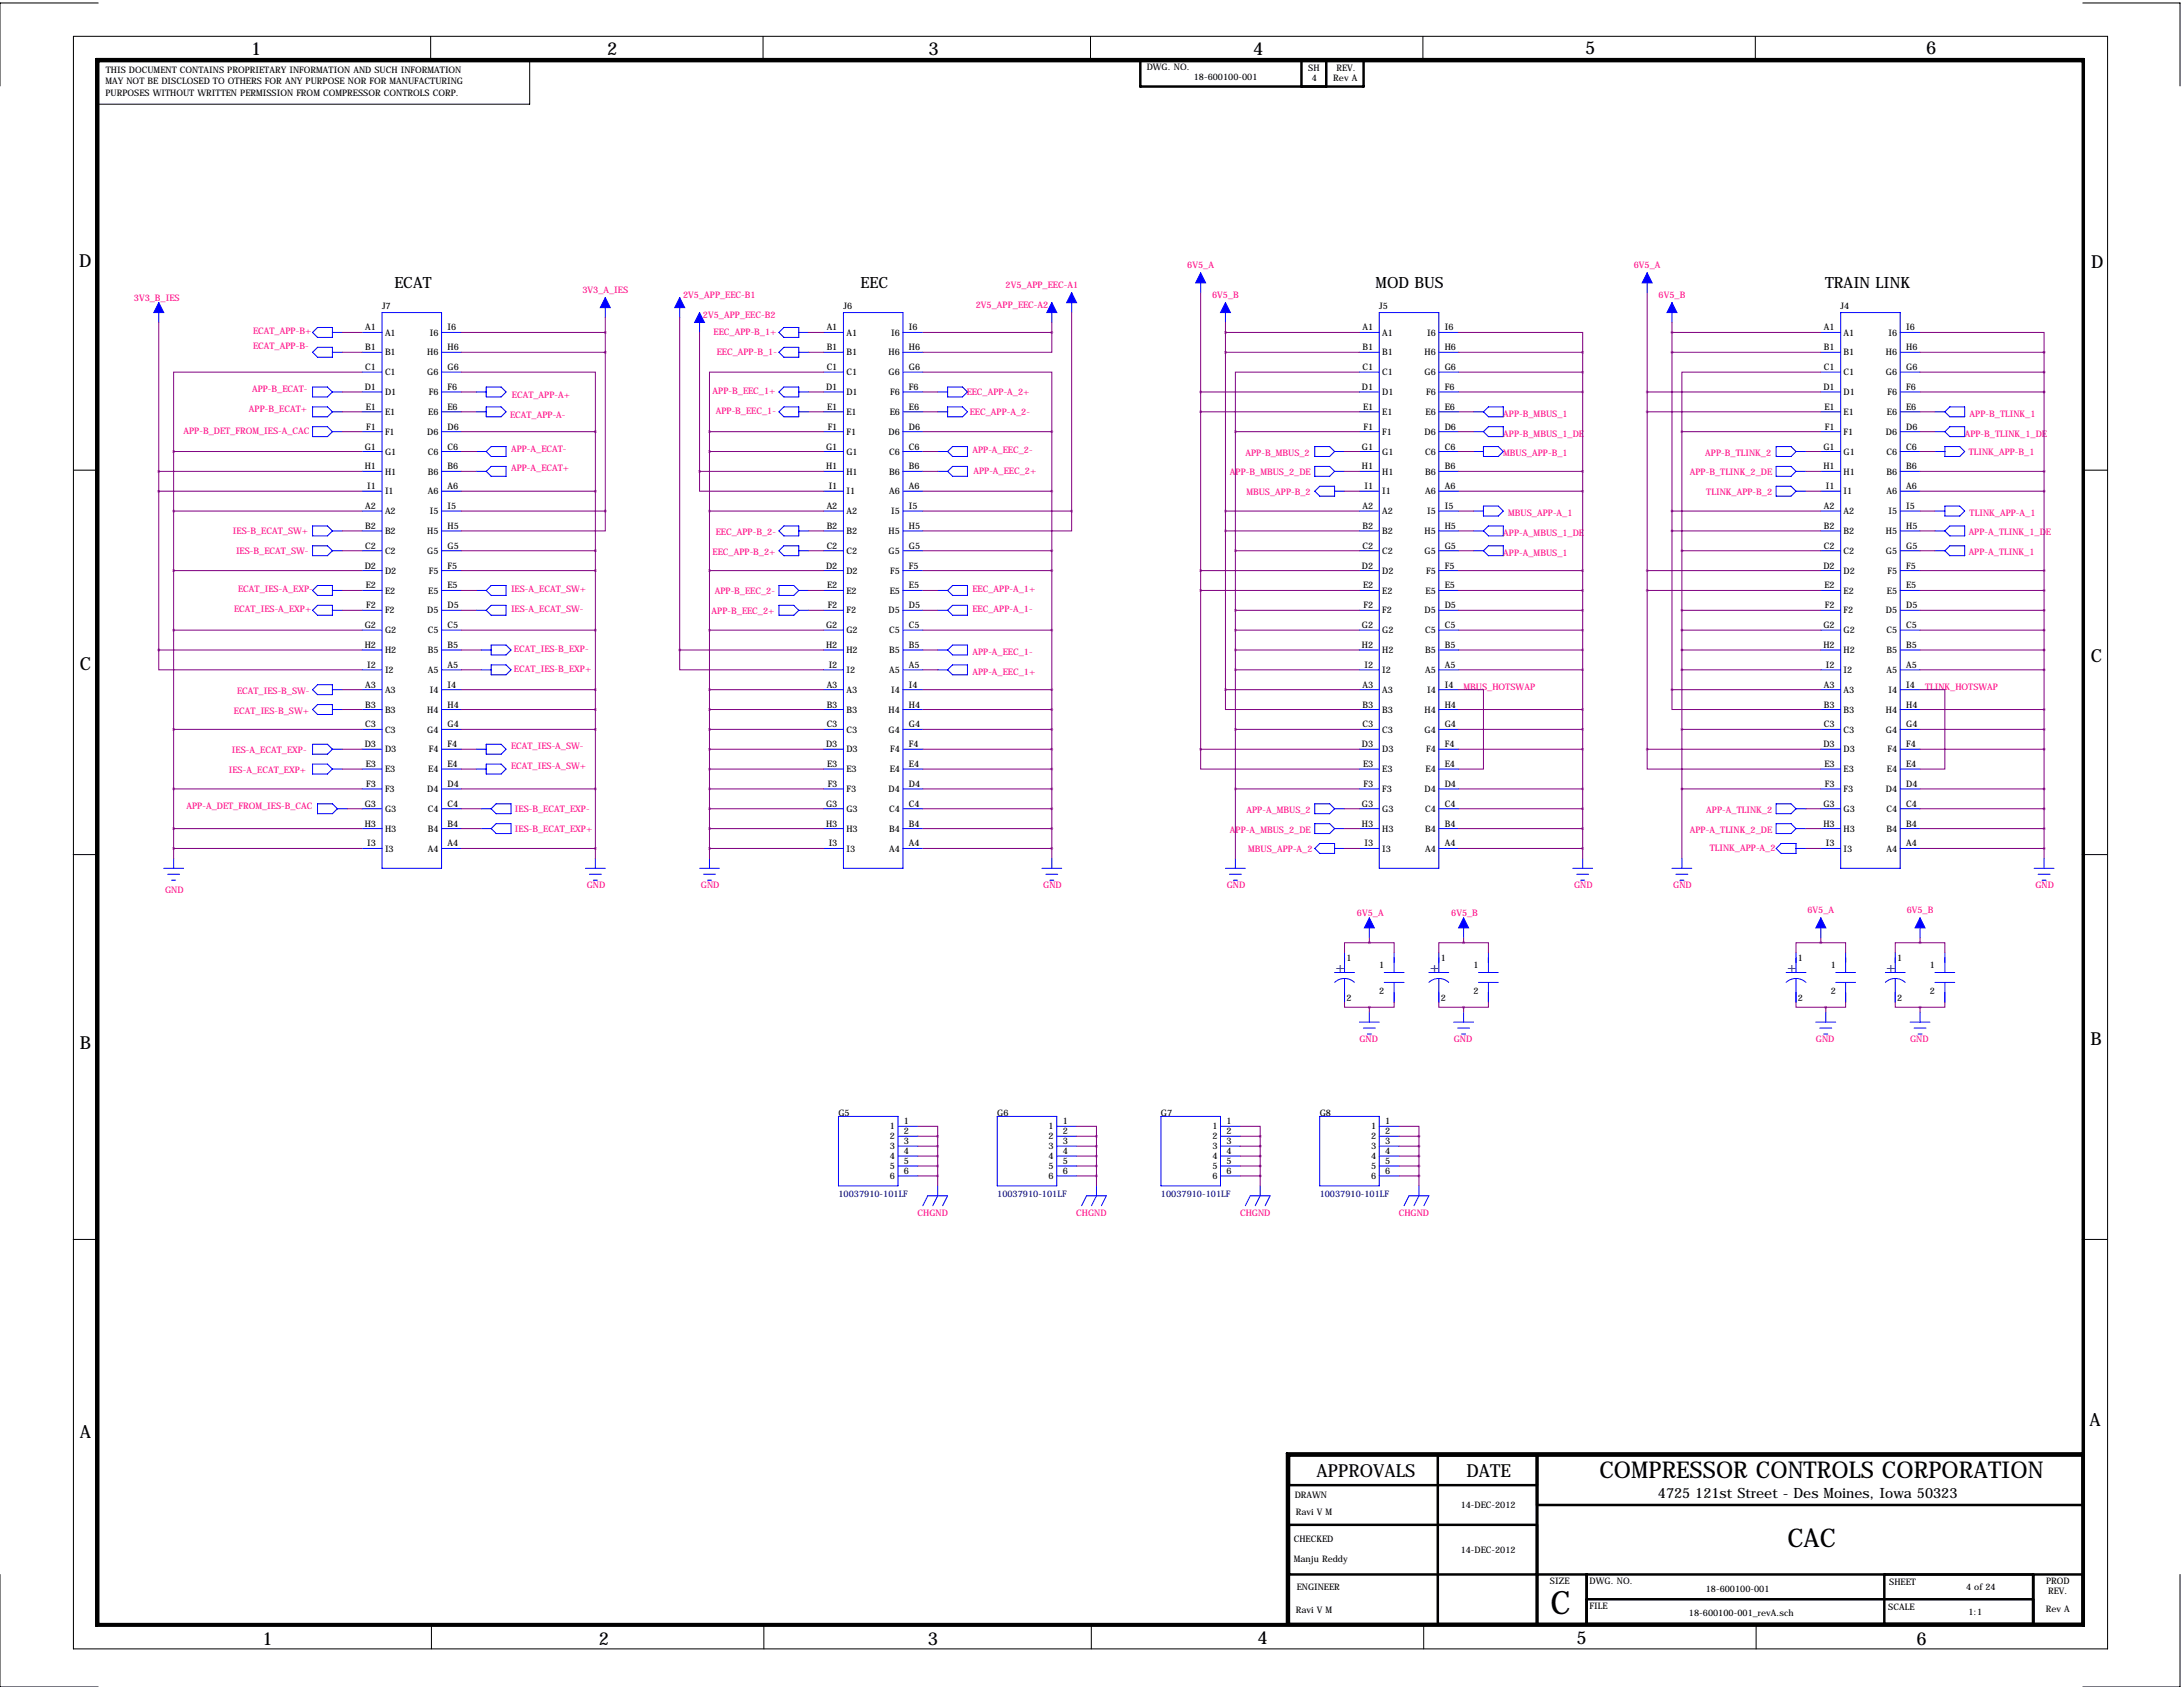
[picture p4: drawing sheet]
<svg xmlns="http://www.w3.org/2000/svg" width="559mm" height="432mm" viewBox="0 0 559 432" stroke-linecap="round" stroke-linejoin="round" font-family="sans-serif">
<defs><g id="words">
<text font-size="8.2" x="396.9" y="413">C</text>
<text font-size="6.6" x="457.5" y="395.9">CAC</text>
<text font-size="5.9" x="409.4" y="378.4">COMPRESSOR CONTROLS CORPORATION</text>
<g font-size="4.6">
<text x="64.3" y="14.1">1</text>
<text x="155.4" y="14.1">2</text>
<text x="237.7" y="14.1">3</text>
<text x="320.8" y="14.1">4</text>
<text x="405.8" y="13.9">5</text>
<text x="493" y="13.9">6</text>
<text x="20.3" y="68.3">D</text>
<text x="535.3" y="68.5">D</text>
<text x="20.4" y="171.6">C</text>
<text x="535.2" y="169.6">C</text>
<text x="20.5" y="268.5">B</text>
<text x="535.1" y="267.6">B</text>
<text x="534.9" y="364.9">A</text>
<text x="20.5" y="367.9">A</text>
<text x="337" y="378.1">APPROVALS</text>
<text x="375.4" y="378.1">DATE</text>
<text x="67.2" y="421">1</text>
<text x="153.3" y="421">2</text>
<text x="237.5" y="421">3</text>
<text x="321.9" y="420.9">4</text>
<text x="403.6" y="420.8">5</text>
<text x="490.6" y="421">6</text>
</g>
<g font-size="4">
<text x="101" y="73.7">ECAT</text>
<text x="220.3" y="73.7">EEC</text>
<text x="352.1" y="73.7">MOD BUS</text>
<text x="467.2" y="73.7">TRAIN LINK</text>
</g>
<g font-size="3.6" fill="#000080">
<text x="341.9" y="248.7">+</text>
<text x="366" y="248.7">+</text>
<text x="457.5" y="248.7">+</text>
<text x="482.9" y="248.7">+</text>
</g>
<text font-size="3.6" x="424.4" y="383.4">4725 121st Street - Des Moines, Iowa 50323</text>
<g font-size="2.3">
<text x="27" y="21.5">MAY NOT BE DISCLOSED TO OTHERS FOR ANY PURPOSE NOR FOR MANUFACTURING</text>
<text x="27.1" y="18.7">THIS DOCUMENT CONTAINS PROPRIETARY INFORMATION AND SUCH INFORMATION</text>
<text x="293.5" y="18">DWG. NO.</text>
<text x="305.6" y="20.5">18-600100-001</text>
<text x="334.9" y="18.1">SH</text>
<text x="335.8" y="20.8">4</text>
<text x="341.3" y="20.8">Rev A</text>
<text x="342.1" y="18.2">REV.</text>
<text x="27" y="24.6">PURPOSES WITHOUT WRITTEN PERMISSION FROM COMPRESSOR CONTROLS CORP.</text>
<text x="97.8" y="79">J7</text>
<text x="215.9" y="79">J6</text>
<text x="353.1" y="79">J5</text>
<text x="471.2" y="79">J4</text>
<text x="93.5" y="84.6">A1</text>
<text x="93.5" y="89.7">B1</text>
<text x="98.6" y="85.9">A1</text>
<text x="110" y="85.9">I6</text>
<text x="114.6" y="84.6">I6</text>
<text x="114.6" y="89.7">H6</text>
<text x="211.6" y="84.6">A1</text>
<text x="211.6" y="89.7">B1</text>
<text x="216.7" y="85.9">A1</text>
<text x="228.1" y="85.9">I6</text>
<text x="232.7" y="84.6">I6</text>
<text x="232.7" y="89.7">H6</text>
<text x="348.8" y="84.6">A1</text>
<text x="348.8" y="89.7">B1</text>
<text x="353.8" y="85.9">A1</text>
<text x="365.3" y="85.9">I6</text>
<text x="369.8" y="84.6">I6</text>
<text x="369.8" y="89.7">H6</text>
<text x="466.9" y="84.6">A1</text>
<text x="466.9" y="89.7">B1</text>
<text x="471.9" y="85.9">A1</text>
<text x="483.4" y="85.9">I6</text>
<text x="487.9" y="84.6">I6</text>
<text x="487.9" y="89.7">H6</text>
<text x="93.5" y="94.7">C1</text>
<text x="98.6" y="91">B1</text>
<text x="109.4" y="91">H6</text>
<text x="114.6" y="94.7">G6</text>
<text x="211.6" y="94.7">C1</text>
<text x="216.7" y="91">B1</text>
<text x="227.5" y="91">H6</text>
<text x="232.7" y="94.7">G6</text>
<text x="348.8" y="94.7">C1</text>
<text x="353.8" y="91">B1</text>
<text x="364.6" y="91">H6</text>
<text x="369.8" y="94.7">G6</text>
<text x="466.9" y="94.7">C1</text>
<text x="471.9" y="91">B1</text>
<text x="482.7" y="91">H6</text>
<text x="487.9" y="94.7">G6</text>
<text x="93.4" y="99.8">D1</text>
<text x="98.6" y="96.1">C1</text>
<text x="98.6" y="101.1">D1</text>
<text x="109.4" y="96.1">G6</text>
<text x="109.8" y="101.1">F6</text>
<text x="114.6" y="99.8">F6</text>
<text x="211.5" y="99.8">D1</text>
<text x="216.7" y="96.1">C1</text>
<text x="216.7" y="101.1">D1</text>
<text x="227.5" y="96.1">G6</text>
<text x="227.9" y="101.1">F6</text>
<text x="232.7" y="99.8">F6</text>
<text x="348.6" y="99.8">D1</text>
<text x="353.8" y="96.1">C1</text>
<text x="353.8" y="101.1">D1</text>
<text x="364.6" y="96.1">G6</text>
<text x="365" y="101.1">F6</text>
<text x="369.8" y="99.8">F6</text>
<text x="466.7" y="99.8">D1</text>
<text x="471.9" y="96.1">C1</text>
<text x="471.9" y="101.1">D1</text>
<text x="482.7" y="96.1">G6</text>
<text x="483.1" y="101.1">F6</text>
<text x="487.9" y="99.8">F6</text>
<text x="93.6" y="104.9">E1</text>
<text x="98.6" y="106.2">E1</text>
<text x="109.6" y="106.2">E6</text>
<text x="114.6" y="104.9">E6</text>
<text x="211.7" y="104.9">E1</text>
<text x="216.7" y="106.2">E1</text>
<text x="227.7" y="106.2">E6</text>
<text x="232.7" y="104.9">E6</text>
<text x="348.9" y="104.9">E1</text>
<text x="353.8" y="106.2">E1</text>
<text x="364.9" y="106.2">E6</text>
<text x="369.8" y="104.9">E6</text>
<text x="467" y="104.9">E1</text>
<text x="471.9" y="106.2">E1</text>
<text x="483" y="106.2">E6</text>
<text x="487.9" y="104.9">E6</text>
<text x="93.8" y="110">F1</text>
<text x="98.6" y="111.3">F1</text>
<text x="109.4" y="111.3">D6</text>
<text x="114.6" y="110">D6</text>
<text x="211.9" y="110">F1</text>
<text x="216.7" y="111.3">F1</text>
<text x="227.5" y="111.3">D6</text>
<text x="232.7" y="110">D6</text>
<text x="349" y="110">F1</text>
<text x="353.8" y="111.3">F1</text>
<text x="364.6" y="111.3">D6</text>
<text x="369.8" y="110">D6</text>
<text x="467.1" y="110">F1</text>
<text x="471.9" y="111.3">F1</text>
<text x="482.7" y="111.3">D6</text>
<text x="487.9" y="110">D6</text>
<text x="93.4" y="115.1">G1</text>
<text x="98.6" y="116.4">G1</text>
<text x="109.5" y="116.4">C6</text>
<text x="114.6" y="115.1">C6</text>
<text x="211.5" y="115.1">G1</text>
<text x="216.7" y="116.4">G1</text>
<text x="227.6" y="116.4">C6</text>
<text x="232.7" y="115.1">C6</text>
<text x="348.6" y="115.1">G1</text>
<text x="353.8" y="116.4">G1</text>
<text x="364.8" y="116.4">C6</text>
<text x="369.8" y="115.1">C6</text>
<text x="466.7" y="115.1">G1</text>
<text x="471.9" y="116.4">G1</text>
<text x="482.9" y="116.4">C6</text>
<text x="487.9" y="115.1">C6</text>
<text x="93.4" y="120.1">H1</text>
<text x="94" y="125.2">I1</text>
<text x="98.6" y="121.5">H1</text>
<text x="109.5" y="121.5">B6</text>
<text x="114.6" y="120.1">B6</text>
<text x="114.6" y="125.2">A6</text>
<text x="211.5" y="120.1">H1</text>
<text x="212.1" y="125.2">I1</text>
<text x="216.7" y="121.5">H1</text>
<text x="227.6" y="121.5">B6</text>
<text x="232.7" y="120.1">B6</text>
<text x="232.7" y="125.2">A6</text>
<text x="348.6" y="120.1">H1</text>
<text x="349.3" y="125.2">I1</text>
<text x="353.8" y="121.5">H1</text>
<text x="364.8" y="121.5">B6</text>
<text x="369.8" y="120.1">B6</text>
<text x="369.8" y="125.2">A6</text>
<text x="466.7" y="120.1">H1</text>
<text x="467.4" y="125.2">I1</text>
<text x="471.9" y="121.5">H1</text>
<text x="482.9" y="121.5">B6</text>
<text x="487.9" y="120.1">B6</text>
<text x="487.9" y="125.2">A6</text>
<text x="93.5" y="130.3">A2</text>
<text x="98.6" y="126.5">I1</text>
<text x="98.6" y="131.6">A2</text>
<text x="109.5" y="126.5">A6</text>
<text x="110" y="131.6">I5</text>
<text x="114.6" y="130.3">I5</text>
<text x="211.6" y="130.3">A2</text>
<text x="216.7" y="126.5">I1</text>
<text x="216.7" y="131.6">A2</text>
<text x="227.6" y="126.5">A6</text>
<text x="228.1" y="131.6">I5</text>
<text x="232.7" y="130.3">I5</text>
<text x="348.8" y="130.3">A2</text>
<text x="353.8" y="126.5">I1</text>
<text x="353.8" y="131.6">A2</text>
<text x="364.8" y="126.5">A6</text>
<text x="365.3" y="131.6">I5</text>
<text x="369.8" y="130.3">I5</text>
<text x="466.9" y="130.3">A2</text>
<text x="471.9" y="126.5">I1</text>
<text x="471.9" y="131.6">A2</text>
<text x="482.9" y="126.5">A6</text>
<text x="483.4" y="131.6">I5</text>
<text x="487.9" y="130.3">I5</text>
<text x="93.5" y="135.4">B2</text>
<text x="98.6" y="136.7">B2</text>
<text x="109.4" y="136.7">H5</text>
<text x="114.6" y="135.4">H5</text>
<text x="211.6" y="135.4">B2</text>
<text x="216.7" y="136.7">B2</text>
<text x="227.5" y="136.7">H5</text>
<text x="232.7" y="135.4">H5</text>
<text x="348.8" y="135.4">B2</text>
<text x="353.8" y="136.7">B2</text>
<text x="364.6" y="136.7">H5</text>
<text x="369.8" y="135.4">H5</text>
<text x="466.9" y="135.4">B2</text>
<text x="471.9" y="136.7">B2</text>
<text x="482.7" y="136.7">H5</text>
<text x="487.9" y="135.4">H5</text>
<text x="93.5" y="140.5">C2</text>
<text x="98.6" y="141.8">C2</text>
<text x="109.4" y="141.8">G5</text>
<text x="114.6" y="140.5">G5</text>
<text x="211.6" y="140.5">C2</text>
<text x="216.7" y="141.8">C2</text>
<text x="227.5" y="141.8">G5</text>
<text x="232.7" y="140.5">G5</text>
<text x="348.8" y="140.5">C2</text>
<text x="353.8" y="141.8">C2</text>
<text x="364.6" y="141.8">G5</text>
<text x="369.8" y="140.5">G5</text>
<text x="466.9" y="140.5">C2</text>
<text x="471.9" y="141.8">C2</text>
<text x="482.7" y="141.8">G5</text>
<text x="487.9" y="140.5">G5</text>
<text x="93.4" y="145.5">D2</text>
<text x="98.6" y="146.9">D2</text>
<text x="109.8" y="146.9">F5</text>
<text x="114.6" y="145.5">F5</text>
<text x="211.5" y="145.5">D2</text>
<text x="216.7" y="146.9">D2</text>
<text x="227.9" y="146.9">F5</text>
<text x="232.7" y="145.5">F5</text>
<text x="348.6" y="145.5">D2</text>
<text x="353.8" y="146.9">D2</text>
<text x="365" y="146.9">F5</text>
<text x="369.8" y="145.5">F5</text>
<text x="466.7" y="145.5">D2</text>
<text x="471.9" y="146.9">D2</text>
<text x="483.1" y="146.9">F5</text>
<text x="487.9" y="145.5">F5</text>
<text x="93.6" y="150.6">E2</text>
<text x="93.8" y="155.7">F2</text>
<text x="98.6" y="151.9">E2</text>
<text x="109.6" y="151.9">E5</text>
<text x="114.6" y="150.6">E5</text>
<text x="114.6" y="155.7">D5</text>
<text x="211.7" y="150.6">E2</text>
<text x="211.9" y="155.7">F2</text>
<text x="216.7" y="151.9">E2</text>
<text x="227.7" y="151.9">E5</text>
<text x="232.7" y="150.6">E5</text>
<text x="232.7" y="155.7">D5</text>
<text x="348.9" y="150.6">E2</text>
<text x="349" y="155.7">F2</text>
<text x="353.8" y="151.9">E2</text>
<text x="364.9" y="151.9">E5</text>
<text x="369.8" y="150.6">E5</text>
<text x="369.8" y="155.7">D5</text>
<text x="467" y="150.6">E2</text>
<text x="467.1" y="155.7">F2</text>
<text x="471.9" y="151.9">E2</text>
<text x="483" y="151.9">E5</text>
<text x="487.9" y="150.6">E5</text>
<text x="487.9" y="155.7">D5</text>
<text x="93.4" y="160.8">G2</text>
<text x="98.6" y="157">F2</text>
<text x="109.4" y="157">D5</text>
<text x="114.6" y="160.8">C5</text>
<text x="211.5" y="160.8">G2</text>
<text x="216.7" y="157">F2</text>
<text x="227.5" y="157">D5</text>
<text x="232.7" y="160.8">C5</text>
<text x="348.6" y="160.8">G2</text>
<text x="353.8" y="157">F2</text>
<text x="364.6" y="157">D5</text>
<text x="369.8" y="160.8">C5</text>
<text x="466.7" y="160.8">G2</text>
<text x="471.9" y="157">F2</text>
<text x="482.7" y="157">D5</text>
<text x="487.9" y="160.8">C5</text>
<text x="93.4" y="165.9">H2</text>
<text x="98.6" y="162.1">G2</text>
<text x="98.6" y="167.2">H2</text>
<text x="109.5" y="162.1">C5</text>
<text x="109.5" y="167.2">B5</text>
<text x="114.6" y="165.9">B5</text>
<text x="211.5" y="165.9">H2</text>
<text x="216.7" y="162.1">G2</text>
<text x="216.7" y="167.2">H2</text>
<text x="227.6" y="162.1">C5</text>
<text x="227.6" y="167.2">B5</text>
<text x="232.7" y="165.9">B5</text>
<text x="348.6" y="165.9">H2</text>
<text x="353.8" y="162.1">G2</text>
<text x="353.8" y="167.2">H2</text>
<text x="364.8" y="162.1">C5</text>
<text x="364.8" y="167.2">B5</text>
<text x="369.8" y="165.9">B5</text>
<text x="466.7" y="165.9">H2</text>
<text x="471.9" y="162.1">G2</text>
<text x="471.9" y="167.2">H2</text>
<text x="482.9" y="162.1">C5</text>
<text x="482.9" y="167.2">B5</text>
<text x="487.9" y="165.9">B5</text>
<text x="94" y="170.9">I2</text>
<text x="98.6" y="172.3">I2</text>
<text x="109.5" y="172.3">A5</text>
<text x="114.6" y="170.9">A5</text>
<text x="212.1" y="170.9">I2</text>
<text x="216.7" y="172.3">I2</text>
<text x="227.6" y="172.3">A5</text>
<text x="232.7" y="170.9">A5</text>
<text x="349.3" y="170.9">I2</text>
<text x="353.8" y="172.3">I2</text>
<text x="364.8" y="172.3">A5</text>
<text x="369.8" y="170.9">A5</text>
<text x="467.4" y="170.9">I2</text>
<text x="471.9" y="172.3">I2</text>
<text x="482.9" y="172.3">A5</text>
<text x="487.9" y="170.9">A5</text>
<text x="93.5" y="176">A3</text>
<text x="98.6" y="177.3">A3</text>
<text x="110" y="177.3">I4</text>
<text x="114.6" y="176">I4</text>
<text x="211.6" y="176">A3</text>
<text x="216.7" y="177.3">A3</text>
<text x="228.1" y="177.3">I4</text>
<text x="232.7" y="176">I4</text>
<text x="348.8" y="176">A3</text>
<text x="353.8" y="177.3">A3</text>
<text x="365.3" y="177.3">I4</text>
<text x="369.8" y="176">I4</text>
<text x="466.9" y="176">A3</text>
<text x="471.9" y="177.3">A3</text>
<text x="483.4" y="177.3">I4</text>
<text x="487.9" y="176">I4</text>
<text x="93.5" y="181.1">B3</text>
<text x="98.6" y="182.4">B3</text>
<text x="109.4" y="182.4">H4</text>
<text x="114.6" y="181.1">H4</text>
<text x="211.6" y="181.1">B3</text>
<text x="216.7" y="182.4">B3</text>
<text x="227.5" y="182.4">H4</text>
<text x="232.7" y="181.1">H4</text>
<text x="348.8" y="181.1">B3</text>
<text x="353.8" y="182.4">B3</text>
<text x="364.6" y="182.4">H4</text>
<text x="369.8" y="181.1">H4</text>
<text x="466.9" y="181.1">B3</text>
<text x="471.9" y="182.4">B3</text>
<text x="482.7" y="182.4">H4</text>
<text x="487.9" y="181.1">H4</text>
<text x="93.4" y="191.3">D3</text>
<text x="93.5" y="186.2">C3</text>
<text x="98.6" y="187.5">C3</text>
<text x="109.4" y="187.5">G4</text>
<text x="114.6" y="186.2">G4</text>
<text x="114.6" y="191.3">F4</text>
<text x="211.5" y="191.3">D3</text>
<text x="211.6" y="186.2">C3</text>
<text x="216.7" y="187.5">C3</text>
<text x="227.5" y="187.5">G4</text>
<text x="232.7" y="186.2">G4</text>
<text x="232.7" y="191.3">F4</text>
<text x="348.6" y="191.3">D3</text>
<text x="348.8" y="186.2">C3</text>
<text x="353.8" y="187.5">C3</text>
<text x="364.6" y="187.5">G4</text>
<text x="369.8" y="186.2">G4</text>
<text x="369.8" y="191.3">F4</text>
<text x="466.7" y="191.3">D3</text>
<text x="466.9" y="186.2">C3</text>
<text x="471.9" y="187.5">C3</text>
<text x="482.7" y="187.5">G4</text>
<text x="487.9" y="186.2">G4</text>
<text x="487.9" y="191.3">F4</text>
<text x="93.6" y="196.3">E3</text>
<text x="98.6" y="192.6">D3</text>
<text x="98.6" y="197.7">E3</text>
<text x="109.6" y="197.7">E4</text>
<text x="109.8" y="192.6">F4</text>
<text x="114.6" y="196.3">E4</text>
<text x="211.7" y="196.3">E3</text>
<text x="216.7" y="192.6">D3</text>
<text x="216.7" y="197.7">E3</text>
<text x="227.7" y="197.7">E4</text>
<text x="227.9" y="192.6">F4</text>
<text x="232.7" y="196.3">E4</text>
<text x="348.9" y="196.3">E3</text>
<text x="353.8" y="192.6">D3</text>
<text x="353.8" y="197.7">E3</text>
<text x="364.9" y="197.7">E4</text>
<text x="365" y="192.6">F4</text>
<text x="369.8" y="196.3">E4</text>
<text x="467" y="196.3">E3</text>
<text x="471.9" y="192.6">D3</text>
<text x="471.9" y="197.7">E3</text>
<text x="483" y="197.7">E4</text>
<text x="483.1" y="192.6">F4</text>
<text x="487.9" y="196.3">E4</text>
<text x="93.8" y="201.4">F3</text>
<text x="98.6" y="202.7">F3</text>
<text x="109.4" y="202.7">D4</text>
<text x="114.6" y="201.4">D4</text>
<text x="211.9" y="201.4">F3</text>
<text x="216.7" y="202.7">F3</text>
<text x="227.5" y="202.7">D4</text>
<text x="232.7" y="201.4">D4</text>
<text x="349" y="201.4">F3</text>
<text x="353.8" y="202.7">F3</text>
<text x="364.6" y="202.7">D4</text>
<text x="369.8" y="201.4">D4</text>
<text x="467.1" y="201.4">F3</text>
<text x="471.9" y="202.7">F3</text>
<text x="482.7" y="202.7">D4</text>
<text x="487.9" y="201.4">D4</text>
<text x="93.4" y="206.5">G3</text>
<text x="98.6" y="207.8">G3</text>
<text x="109.5" y="207.8">C4</text>
<text x="114.6" y="206.5">C4</text>
<text x="211.5" y="206.5">G3</text>
<text x="216.7" y="207.8">G3</text>
<text x="227.6" y="207.8">C4</text>
<text x="232.7" y="206.5">C4</text>
<text x="348.6" y="206.5">G3</text>
<text x="353.8" y="207.8">G3</text>
<text x="364.8" y="207.8">C4</text>
<text x="369.8" y="206.5">C4</text>
<text x="466.7" y="206.5">G3</text>
<text x="471.9" y="207.8">G3</text>
<text x="482.9" y="207.8">C4</text>
<text x="487.9" y="206.5">C4</text>
<text x="93.4" y="211.6">H3</text>
<text x="98.6" y="212.9">H3</text>
<text x="109.5" y="212.9">B4</text>
<text x="114.6" y="211.6">B4</text>
<text x="211.5" y="211.6">H3</text>
<text x="216.7" y="212.9">H3</text>
<text x="227.6" y="212.9">B4</text>
<text x="232.7" y="211.6">B4</text>
<text x="348.6" y="211.6">H3</text>
<text x="353.8" y="212.9">H3</text>
<text x="364.8" y="212.9">B4</text>
<text x="369.8" y="211.6">B4</text>
<text x="466.7" y="211.6">H3</text>
<text x="471.9" y="212.9">H3</text>
<text x="482.9" y="212.9">B4</text>
<text x="487.9" y="211.6">B4</text>
<text x="94" y="216.7">I3</text>
<text x="98.6" y="218">I3</text>
<text x="109.5" y="218">A4</text>
<text x="114.6" y="216.7">A4</text>
<text x="212.1" y="216.7">I3</text>
<text x="216.7" y="218">I3</text>
<text x="227.6" y="218">A4</text>
<text x="232.7" y="216.7">A4</text>
<text x="349.3" y="216.7">I3</text>
<text x="353.8" y="218">I3</text>
<text x="364.8" y="218">A4</text>
<text x="369.8" y="216.7">A4</text>
<text x="467.4" y="216.7">I3</text>
<text x="471.9" y="218">I3</text>
<text x="482.9" y="218">A4</text>
<text x="487.9" y="216.7">A4</text>
<text x="344.7" y="245.9">1</text>
<text x="368.8" y="245.9">1</text>
<text x="460.2" y="245.9">1</text>
<text x="485.6" y="245.9">1</text>
<text x="353.1" y="247.6">1</text>
<text x="377.2" y="247.6">1</text>
<text x="468.6" y="247.6">1</text>
<text x="494" y="247.6">1</text>
<text x="344.7" y="256.1">2</text>
<text x="353.1" y="254.3">2</text>
<text x="368.8" y="256.1">2</text>
<text x="377.2" y="254.3">2</text>
<text x="460.2" y="256.1">2</text>
<text x="468.6" y="254.3">2</text>
<text x="485.6" y="256.1">2</text>
<text x="494" y="254.3">2</text>
<text x="214.6" y="285.8">G5</text>
<text x="231.4" y="287.8">1</text>
<text x="255.3" y="285.8">G6</text>
<text x="272" y="287.8">1</text>
<text x="297.2" y="285.8">G7</text>
<text x="313.9" y="287.8">1</text>
<text x="337.8" y="285.8">G8</text>
<text x="354.6" y="287.8">1</text>
<text x="227.8" y="289.1">1</text>
<text x="227.8" y="291.6">2</text>
<text x="231.4" y="290.3">2</text>
<text x="231.4" y="292.9">3</text>
<text x="268.4" y="289.1">1</text>
<text x="268.4" y="291.6">2</text>
<text x="272" y="290.3">2</text>
<text x="272" y="292.9">3</text>
<text x="310.3" y="289.1">1</text>
<text x="310.3" y="291.6">2</text>
<text x="313.9" y="290.3">2</text>
<text x="313.9" y="292.9">3</text>
<text x="351" y="289.1">1</text>
<text x="351" y="291.6">2</text>
<text x="354.6" y="290.3">2</text>
<text x="354.6" y="292.9">3</text>
<text x="227.8" y="294.2">3</text>
<text x="227.8" y="296.7">4</text>
<text x="227.8" y="299.3">5</text>
<text x="231.4" y="295.4">4</text>
<text x="231.4" y="297.9">5</text>
<text x="268.4" y="294.2">3</text>
<text x="268.4" y="296.7">4</text>
<text x="268.4" y="299.3">5</text>
<text x="272" y="295.4">4</text>
<text x="272" y="297.9">5</text>
<text x="310.3" y="294.2">3</text>
<text x="310.3" y="296.7">4</text>
<text x="310.3" y="299.3">5</text>
<text x="313.9" y="295.4">4</text>
<text x="313.9" y="297.9">5</text>
<text x="351" y="294.2">3</text>
<text x="351" y="296.7">4</text>
<text x="351" y="299.3">5</text>
<text x="354.6" y="295.4">4</text>
<text x="354.6" y="297.9">5</text>
<text x="227.8" y="301.8">6</text>
<text x="231.4" y="300.5">6</text>
<text x="268.4" y="301.8">6</text>
<text x="272" y="300.5">6</text>
<text x="310.3" y="301.8">6</text>
<text x="313.9" y="300.5">6</text>
<text x="351" y="301.8">6</text>
<text x="354.6" y="300.5">6</text>
<text x="331.4" y="383.4">DRAWN</text>
<text x="331.7" y="387.8">Ravi V M</text>
<text x="373.9" y="386">14-DEC-2012</text>
<text x="331.2" y="394.6">CHECKED</text>
<text x="331.2" y="399.7">Manju Reddy</text>
<text x="373.9" y="397.5">14-DEC-2012</text>
<text x="331.9" y="407.1">ENGINEER</text>
<text x="396.7" y="405.5">SIZE</text>
<text x="406.9" y="405.5">DWG. NO.</text>
<text x="436.6" y="407.4">18-600100-001</text>
<text x="483.6" y="405.8">SHEET</text>
<text x="503.3" y="406.9">4 of 24</text>
<text x="523.7" y="405.5">PROD</text>
<text x="331.7" y="412.9">Ravi V M</text>
<text x="406.9" y="411.9">FILE</text>
<text x="432.3" y="413.7">18-600100-001_revA.sch</text>
<text x="483.4" y="412.1">SCALE</text>
<text x="503.9" y="413.5">1:1</text>
<text x="523.6" y="412.7">Rev A</text>
<text x="524.3" y="408.1">REV.</text>
</g>
<g font-size="2.3" fill="#ff0080">
<text x="303.9" y="68.6">6V5_A</text>
<text x="418.2" y="68.6">6V5_A</text>
<text x="34.3" y="77">3V3_B_IES</text>
<text x="149.1" y="74.9">3V3_A_IES</text>
<text x="174.9" y="76.2">2V5_APP_EEC-B1</text>
<text x="257.4" y="73.7">2V5_APP_EEC-A1</text>
<text x="310.3" y="76.2">6V5_B</text>
<text x="424.6" y="76.2">6V5_B</text>
<text x="179.9" y="81.3">2V5_APP_EEC-B2</text>
<text x="249.8" y="78.7">2V5_APP_EEC-A2</text>
<text x="64.8" y="89.2">ECAT_APP-B-</text>
<text x="64.8" y="85.4">ECAT_APP-B+</text>
<text x="182.7" y="85.7">EEC_APP-B_1+</text>
<text x="183.5" y="90.8">EEC_APP-B_1-</text>
<text x="64.5" y="100.3">APP-B_ECAT-</text>
<text x="131" y="101.9">ECAT_APP-A+</text>
<text x="182.4" y="100.9">APP-B_EEC_1+</text>
<text x="247.4" y="101.1">EEC_APP-A_2+</text>
<text x="63.7" y="105.4">APP-B_ECAT+</text>
<text x="130.6" y="107">ECAT_APP-A-</text>
<text x="183.2" y="106">APP-B_EEC_1-</text>
<text x="248.2" y="106.2">EEC_APP-A_2-</text>
<text x="384.8" y="106.7">APP-B_MBUS_1</text>
<text x="504.2" y="106.7">APP-B_TLINK_1</text>
<text x="47" y="111">APP-B_DET_FROM_IES-A_CAC</text>
<text x="384.8" y="111.8">APP-B_MBUS_1_DE</text>
<text x="502.9" y="111.8">APP-B_TLINK_1_DE</text>
<text x="130.8" y="115.6">APP-A_ECAT-</text>
<text x="248.9" y="115.9">APP-A_EEC_2-</text>
<text x="318.8" y="116.8">APP-B_MBUS_2</text>
<text x="384.8" y="116.8">MBUS_APP-B_1</text>
<text x="436.5" y="116.8">APP-B_TLINK_2</text>
<text x="503.9" y="116.6">TLINK_APP-B_1</text>
<text x="130.8" y="120.7">APP-A_ECAT+</text>
<text x="249.2" y="121.2">APP-A_EEC_2+</text>
<text x="314.8" y="121.7">APP-B_MBUS_2_DE</text>
<text x="432.6" y="121.7">APP-B_TLINK_2_DE</text>
<text x="319.1" y="126.7">MBUS_APP-B_2</text>
<text x="436.8" y="126.7">TLINK_APP-B_2</text>
<text x="59.6" y="136.7">IES-B_ECAT_SW+</text>
<text x="183.2" y="136.9">EEC_APP-B_2-</text>
<text x="384.8" y="137.2">APP-A_MBUS_1_DE</text>
<text x="386.1" y="132.1">MBUS_APP-A_1</text>
<text x="503.9" y="136.9">APP-A_TLINK_1_DE</text>
<text x="504.2" y="132.1">TLINK_APP-A_1</text>
<text x="60.4" y="141.8">IES-B_ECAT_SW-</text>
<text x="182.4" y="142">EEC_APP-B_2+</text>
<text x="384.8" y="142.2">APP-A_MBUS_1</text>
<text x="503.9" y="142">APP-A_TLINK_1</text>
<text x="61" y="151.5">ECAT_IES-A_EXP-</text>
<text x="130.8" y="151.5">IES-A_ECAT_SW+</text>
<text x="183" y="152.1">APP-B_EEC_2-</text>
<text x="248.9" y="151.5">EEC_APP-A_1+</text>
<text x="59.9" y="156.6">ECAT_IES-A_EXP+</text>
<text x="130.8" y="156.6">IES-A_ECAT_SW-</text>
<text x="182.2" y="157.2">APP-B_EEC_2+</text>
<text x="248.9" y="156.6">EEC_APP-A_1-</text>
<text x="131.6" y="167">ECAT_IES-B_EXP-</text>
<text x="248.9" y="167.6">APP-A_EEC_1-</text>
<text x="131.6" y="172">ECAT_IES-B_EXP+</text>
<text x="248.9" y="172.7">APP-A_EEC_1+</text>
<text x="60.7" y="177.5">ECAT_IES-B_SW-</text>
<text x="374.6" y="176.5">MBUS_HOTSWAP</text>
<text x="492.8" y="176.5">TLINK_HOTSWAP</text>
<text x="59.9" y="182.6">ECAT_IES-B_SW+</text>
<text x="130.8" y="191.8">ECAT_IES-A_SW-</text>
<text x="58.6" y="197.9">IES-A_ECAT_EXP+</text>
<text x="59.4" y="192.8">IES-A_ECAT_EXP-</text>
<text x="130.8" y="196.8">ECAT_IES-A_SW+</text>
<text x="47.7" y="207">APP-A_DET_FROM_IES-B_CAC</text>
<text x="131.8" y="207.9">IES-B_ECAT_EXP-</text>
<text x="319.1" y="208">APP-A_MBUS_2</text>
<text x="436.8" y="208">APP-A_TLINK_2</text>
<text x="131.8" y="212.9">IES-B_ECAT_EXP+</text>
<text x="314.8" y="213.1">APP-A_MBUS_2_DE</text>
<text x="432.6" y="213.1">APP-A_TLINK_2_DE</text>
<text x="319.5" y="218.2">MBUS_APP-A_2</text>
<text x="437.6" y="217.9">TLINK_APP-A_2</text>
<text x="150.2" y="227.3">GND</text>
<text x="179.4" y="227.3">GND</text>
<text x="267" y="227.3">GND</text>
<text x="314" y="227.3">GND</text>
<text x="402.9" y="227.3">GND</text>
<text x="428.3" y="227.3">GND</text>
<text x="521" y="227.3">GND</text>
<text x="42.2" y="228.6">GND</text>
<text x="462.7" y="233.7">6V5_A</text>
<text x="488.1" y="233.7">6V5_B</text>
<text x="347.3" y="234.4">6V5_A</text>
<text x="371.5" y="234.4">6V5_B</text>
<text x="348" y="266.7">GND</text>
<text x="372.1" y="266.7">GND</text>
<text x="464.8" y="266.7">GND</text>
<text x="488.9" y="266.7">GND</text>
<text x="234.9" y="311.1">CHGND</text>
<text x="275.5" y="311.1">CHGND</text>
<text x="317.4" y="311.1">CHGND</text>
<text x="358.1" y="311.1">CHGND</text>
</g>
<g font-size="2.3" fill="#000080">
<text x="214.6" y="306.4">10037910-101LF</text>
<text x="255.3" y="306.4">10037910-101LF</text>
<text x="297.2" y="306.4">10037910-101LF</text>
<text x="337.8" y="306.4">10037910-101LF</text>
</g>
</g></defs>
<g fill="none" stroke="#000" stroke-width=".26">
<path d="M18.8 9.3h520.7v412.7h-520.7zM25.1 .8h-25.1v21.2M110.2 9.3v6.3M142.7 15.6h-7.1v11.1h-110.9M195.3 9.3v6.3M279.1 9.3v6.3M364.2 9.3v6.3M449.3 9.3v6.3M533.1 .8h24.9v21.2M18.8 120.3h6.4M533.1 120.3h6.4M18.7 218.7h6.4"/>
<path d="M533 218.7h6.4M18.7 317.2h6.4M533 317.2h6.4M0 403v28.8h25.1M110.4 415.7v6.3M195.5 415.7v6.3M279.3 415.7v6.3M364.4 415.7v6.3M449.5 415.7v6.3M558 403v28.8h-24.9"/>
</g>
<g fill="none" stroke="#000" stroke-width=".63">
<path d="M24.6 15.1h508.8v401h-508.8zM25.1 15.6h508v400.1h-508zM291.9 15.4h57.1v6.7h-57.1zM333.1 15.4v6.7M339.5 15.4v6.7M368 372.5v43.2M393.4 372.5v43.2M533.1 372.5h-203.2v43.2M533.1 372h-203.7v43.7M329.9 380.1h63.5M329.9 390.3h63.5M393.4 385.2h139.7"/>
<path d="M329.9 403h203.2M406.1 403v12.7M406.1 409.3h114.3M482.3 403v12.7M520.4 403v12.7"/>
</g>
<g fill="none" stroke="#00f" stroke-width=".26">
<path d="M40.6 77.5v5.1M154.9 76.2v5.1M174 76.2v5.1M269.2 77.5v5.1M274.3 74.9v5.1M307.3 69.8v5.1M313.7 77.5v5.1M421.6 69.8v5.1M428 77.5v5.1M80 99.1h3.8l1.3 1.2-1.3 1.3h-3.8zM80 90.2l1.3-1.3h3.8v2.5h-3.8zM81.3 83.8h3.8v2.6h-3.8l-1.3-1.3z"/>
<path d="M85.1 85.1h2.5M85.1 90.2h2.5M92.7 85.1h5.1M92.7 90.2h5.1M92.7 95.2h5.1M97.8 80h15.2v142.2h-15.2zM113 85.1h5.1M113 90.2h5.1M113 95.2h5.1M124.5 99.1h3.8l1.2 1.2-1.2 1.3h-3.8zM179.1 80v5.1M199.4 90.2l1.3-1.3h3.8v2.5h-3.8z"/>
<path d="M200.7 99.1h3.8v2.5h-3.8l-1.3-1.3zM200.7 83.8h3.8v2.6h-3.8l-1.3-1.3zM204.5 85.1h2.5M204.5 90.2h2.5M210.8 85.1h5.1M210.8 90.2h5.1M210.8 95.2h5.1M215.9 80h15.2v142.2h-15.2zM231.1 85.1h5.1M231.1 90.2h5.1M231.1 95.2h5.1M242.6 99.1h3.8l1.2 1.2-1.2 1.3h-3.8z"/>
<path d="M348 85.1h5.1M348 90.2h5.1M348 95.2h5.1M353.1 80h15.2v142.2h-15.2zM368.3 85.1h5.1M368.3 90.2h5.1M368.3 95.2h5.1M466.1 85.1h5.1M466.1 90.2h5.1M466.1 95.2h5.1M471.2 80h15.2v142.2h-15.2zM486.4 85.1h5.1"/>
<path d="M486.4 90.2h5.1M486.4 95.2h5.1M80 104.1h3.8l1.3 1.3-1.3 1.3h-3.8zM80 109.2h3.8l1.3 1.3-1.3 1.3h-3.8zM85.1 100.3h2.5M85.1 105.4h2.5M85.1 110.5h2.5M92.7 100.3h5.1M92.7 105.4h5.1M92.7 110.5h5.1M92.7 115.6h5.1M113 100.3h5.1"/>
<path d="M113 105.4h5.1M113 110.5h5.1M113 115.6h5.1M121.9 100.3h2.6M121.9 105.4h2.6M121.9 115.6h2.6M124.5 104.1h3.8l1.2 1.3-1.2 1.3h-3.8zM124.5 115.6l1.2-1.3h3.8v2.5h-3.8zM199.4 105.4l1.3-1.3h3.8v2.6h-3.8zM204.5 100.3h2.5M204.5 105.4h2.5M210.8 100.3h5.1"/>
<path d="M210.8 105.4h5.1M210.8 110.5h5.1M210.8 115.6h5.1M231.1 100.3h5.1M231.1 105.4h5.1M231.1 110.5h5.1M231.1 115.6h5.1M240 100.3h2.6M240 105.4h2.6M240 115.6h2.6M242.6 104.1h3.8l1.2 1.3-1.2 1.3h-3.8zM242.6 115.6l1.2-1.3h3.8v2.5h-3.8z"/>
<path d="M336.5 114.3h3.9l1.2 1.3-1.2 1.2h-3.9zM336.5 119.4h3.9l1.2 1.2-1.2 1.3h-3.9zM341.6 115.6h2.6M348 100.3h5.1M348 105.4h5.1M348 110.5h5.1M348 115.6h5.1M368.3 100.3h5.1M368.3 105.4h5.1M368.3 110.5h5.1M368.3 115.6h5.1M377.2 105.4h2.5"/>
<path d="M377.2 110.5h2.5M377.2 115.6h2.5M379.7 114.3h3.8l1.3 1.3-1.3 1.2h-3.8zM381 109.2h3.8v2.6h-3.8l-1.3-1.3zM381 104.1h3.8v2.6h-3.8l-1.3-1.3zM454.7 114.3h3.8l1.2 1.3-1.2 1.2h-3.8zM454.7 119.4h3.8l1.2 1.2-1.2 1.3h-3.8zM459.7 115.6h2.6M466.1 100.3h5.1M466.1 105.4h5.1M466.1 110.5h5.1M466.1 115.6h5.1"/>
<path d="M486.4 100.3h5.1M486.4 105.4h5.1M486.4 110.5h5.1M486.4 115.6h5.1M495.3 105.4h2.5M495.3 110.5h2.5M495.3 115.6h2.5M497.8 114.3h3.8l1.3 1.3-1.3 1.2h-3.8zM497.8 110.5l1.3-1.3h3.8v2.6h-3.8zM497.8 105.4l1.3-1.3h3.8v2.6h-3.8zM80 139.7h3.8l1.3 1.3-1.3 1.2h-3.8zM80 134.6h3.8l1.3 1.3-1.3 1.3h-3.8z"/>
<path d="M85.1 135.9h2.5M92.7 120.6h5.1M92.7 125.7h5.1M92.7 130.8h5.1M92.7 135.9h5.1M113 120.6h5.1M113 125.7h5.1M113 130.8h5.1M113 135.9h5.1M121.9 120.6h2.6M124.5 120.6l1.2-1.2h3.8v2.5h-3.8zM200.7 139.7h3.8v2.5h-3.8l-1.3-1.2z"/>
<path d="M200.7 134.6h3.8v2.6h-3.8l-1.3-1.3zM204.5 135.9h2.5M210.8 120.6h5.1M210.8 125.7h5.1M210.8 130.8h5.1M210.8 135.9h5.1M231.1 120.6h5.1M231.1 125.7h5.1M231.1 130.8h5.1M231.1 135.9h5.1M240 120.6h2.6M242.6 120.6l1.2-1.2h3.8v2.5h-3.8z"/>
<path d="M337.8 124.5h3.8v2.5h-3.8l-1.3-1.3zM341.6 120.6h2.6M341.6 125.7h2.6M348 120.6h5.1M348 125.7h5.1M348 130.8h5.1M348 135.9h5.1M368.3 120.6h5.1M368.3 125.7h5.1M368.3 130.8h5.1M368.3 135.9h5.1M377.2 130.8h2.5"/>
<path d="M377.2 135.9h2.5M379.7 129.5h3.8l1.3 1.3-1.3 1.3h-3.8zM381 134.6h3.8v2.6h-3.8l-1.3-1.3zM454.7 124.5h3.8l1.2 1.2-1.2 1.3h-3.8zM459.7 120.6h2.6M459.7 125.7h2.6M466.1 120.6h5.1M466.1 125.7h5.1M466.1 130.8h5.1M466.1 135.9h5.1M486.4 120.6h5.1M486.4 125.7h5.1"/>
<path d="M486.4 130.8h5.1M486.4 135.9h5.1M495.3 130.8h2.5M495.3 135.9h2.5M497.8 129.5h3.8l1.3 1.3-1.3 1.3h-3.8zM497.8 135.9l1.3-1.3h3.8v2.6h-3.8zM80 156.2l1.3-1.3h3.8v2.6h-3.8zM81.3 149.9h3.8v2.5h-3.8l-1.3-1.3zM85.1 141h2.5M85.1 151.1h2.5M85.1 156.2h2.5M92.7 141h5.1"/>
<path d="M92.7 146h5.1M92.7 151.1h5.1M92.7 156.2h5.1M113 141h5.1M113 146h5.1M113 151.1h5.1M113 156.2h5.1M121.9 151.1h2.6M121.9 156.2h2.6M124.5 156.2l1.2-1.3h3.8v2.6h-3.8zM125.7 149.9h3.8v2.5h-3.8l-1.2-1.3zM199.4 154.9h3.8l1.3 1.3-1.3 1.3h-3.8z"/>
<path d="M199.4 149.9h3.8l1.3 1.2-1.3 1.3h-3.8zM204.5 141h2.5M204.5 151.1h2.5M204.5 156.2h2.5M210.8 141h5.1M210.8 146h5.1M210.8 151.1h5.1M210.8 156.2h5.1M231.1 141h5.1M231.1 146h5.1M231.1 151.1h5.1M231.1 156.2h5.1"/>
<path d="M240 151.1h2.6M240 156.2h2.6M242.6 156.2l1.2-1.3h3.8v2.6h-3.8zM243.8 149.9h3.8v2.5h-3.8l-1.2-1.3zM348 141h5.1M348 146h5.1M348 151.1h5.1M348 156.2h5.1M368.3 141h5.1M368.3 146h5.1M368.3 151.1h5.1M368.3 156.2h5.1"/>
<path d="M377.2 141h2.5M379.7 141l1.3-1.3h3.8v2.5h-3.8zM466.1 141h5.1M466.1 146h5.1M466.1 151.1h5.1M466.1 156.2h5.1M486.4 141h5.1M486.4 146h5.1M486.4 151.1h5.1M486.4 156.2h5.1M495.3 141h2.5M497.8 141l1.3-1.3h3.8v2.5h-3.8z"/>
<path d="M81.3 175.3h3.8v2.5h-3.8l-1.3-1.3zM85.1 176.5h2.5M92.7 161.3h5.1M92.7 166.4h5.1M92.7 171.4h5.1M92.7 176.5h5.1M113 161.3h5.1M113 166.4h5.1M113 171.4h5.1M113 176.5h5.1M123.2 166.4h2.5M123.2 171.4h2.5"/>
<path d="M125.7 165.1h3.8l1.3 1.3-1.3 1.2h-3.8zM125.7 170.2h3.8l1.3 1.2-1.3 1.3h-3.8zM210.8 161.3h5.1M210.8 166.4h5.1M210.8 171.4h5.1M210.8 176.5h5.1M231.1 161.3h5.1M231.1 166.4h5.1M231.1 171.4h5.1M231.1 176.5h5.1M240 166.4h2.6M240 171.4h2.6"/>
<path d="M242.6 171.4l1.2-1.2h3.8v2.5h-3.8zM242.6 166.4l1.2-1.3h3.8v2.5h-3.8zM348 161.3h5.1M348 166.4h5.1M348 171.4h5.1M348 176.5h5.1M368.3 161.3h5.1M368.3 166.4h5.1M368.3 171.4h5.1M368.3 176.5h5.1M466.1 161.3h5.1M466.1 166.4h5.1"/>
<path d="M466.1 171.4h5.1M466.1 176.5h5.1M486.4 161.3h5.1M486.4 166.4h5.1M486.4 171.4h5.1M486.4 176.5h5.1M80 190.5h3.8l1.3 1.3-1.3 1.2h-3.8zM80 195.6h3.8l1.3 1.2-1.3 1.3h-3.8zM80 181.6l1.3-1.3h3.8v2.6h-3.8zM85.1 181.6h2.5M85.1 191.8h2.5M85.1 196.8h2.5"/>
<path d="M92.7 181.6h5.1M92.7 186.7h5.1M92.7 191.8h5.1M92.7 196.8h5.1M113 181.6h5.1M113 186.7h5.1M113 191.8h5.1M113 196.8h5.1M121.9 191.8h2.6M121.9 196.8h2.6M124.5 190.5h3.8l1.2 1.3-1.2 1.2h-3.8zM124.5 195.6h3.8l1.2 1.2-1.2 1.3h-3.8z"/>
<path d="M210.8 181.6h5.1M210.8 186.7h5.1M210.8 191.8h5.1M210.8 196.8h5.1M231.1 181.6h5.1M231.1 186.7h5.1M231.1 191.8h5.1M231.1 196.8h5.1M348 181.6h5.1M348 186.7h5.1M348 191.8h5.1M348 196.8h5.1"/>
<path d="M368.3 181.6h5.1M368.3 186.7h5.1M368.3 191.8h5.1M368.3 196.8h5.1M466.1 181.6h5.1M466.1 186.7h5.1M466.1 191.8h5.1M466.1 196.8h5.1M486.4 181.6h5.1M486.4 186.7h5.1M486.4 191.8h5.1M486.4 196.8h5.1"/>
<path d="M44.4 219.7v2.5M81.3 205.7h3.8l1.3 1.3-1.3 1.3h-3.8zM86.4 207h2.5M92.7 201.9h5.1M92.7 207h5.1M92.7 212.1h5.1M92.7 217.2h5.1M113 201.9h5.1M113 207h5.1M113 212.1h5.1M113 217.2h5.1M123.2 207h2.5"/>
<path d="M123.2 212.1h2.5M125.7 207l1.3-1.3h3.8v2.6h-3.8zM127 210.8h3.8v2.6h-3.8l-1.3-1.3zM152.4 219.7v2.5M181.6 219.7v2.5M210.8 201.9h5.1M210.8 207h5.1M210.8 212.1h5.1M210.8 217.2h5.1M231.1 201.9h5.1M231.1 207h5.1M231.1 212.1h5.1"/>
<path d="M231.1 217.2h5.1M269.2 219.7v2.5M316.2 219.7v2.5M336.5 205.7h3.9l1.2 1.3-1.2 1.3h-3.9zM336.5 210.8h3.9l1.2 1.3-1.2 1.3h-3.9zM337.8 215.9h3.8v2.5h-3.8l-1.3-1.2zM341.6 207h2.6M341.6 212.1h2.6M341.6 217.2h2.6M348 201.9h5.1M348 207h5.1M348 212.1h5.1"/>
<path d="M348 217.2h5.1M368.3 201.9h5.1M368.3 207h5.1M368.3 212.1h5.1M368.3 217.2h5.1M405.1 219.7v2.5M430.5 219.7v2.5M454.7 217.2l1.2-1.3h3.8v2.5h-3.8zM454.7 205.7h3.8l1.2 1.3-1.2 1.3h-3.8zM454.7 210.8h3.8l1.2 1.3-1.2 1.3h-3.8zM459.7 207h2.6M459.7 212.1h2.6"/>
<path d="M459.7 217.2h2.6M466.1 201.9h5.1M466.1 207h5.1M466.1 212.1h5.1M466.1 217.2h5.1M486.4 201.9h5.1M486.4 207h5.1M486.4 212.1h5.1M486.4 217.2h5.1M523.2 219.7v2.5M41.9 222.2h5.1M42.9 223.8h3.1"/>
<path d="M43.9 225.3h1.1M149.9 222.2h5M150.9 223.8h3M151.9 225.3h1M179.1 222.2h5M180.1 223.8h3M181.1 225.3h1M266.7 222.2h5.1M267.7 223.8h3.1M268.7 225.3h1M313.7 222.2h5.1M314.7 223.8h3.1"/>
<path d="M315.7 225.3h1M350.5 234.9v5.1M374.6 234.9v5.1M402.6 222.2h5.1M403.6 223.8h3.1M404.6 225.3h1M428 222.2h5.1M429 223.8h3.1M430 225.3h1M466.1 234.9v5.1M491.5 234.9v5.1M520.7 222.2h5.1"/>
<path d="M521.7 223.8h3.1M522.7 225.3h1M341.6 248.9h5.1M341.6 251.4a3.7 3.7 0 0 1 5.1 .1M344.2 243.8v5.1M344.2 250.4v6.1M350.5 259.1v2.5M354.3 248.9h5.1M354.3 251.5h5.1M356.9 243.8v5.1M356.9 251.5v5M365.8 248.9h5"/>
<path d="M365.8 251.4a3.7 3.7 0 0 1 5 .1M368.3 243.8v5.1M368.3 250.4v6.1M374.6 259.1v2.5M378.5 248.9h5M378.5 251.5h5M381 243.8v5.1M381 251.5v5M457.2 248.9h5.1M457.2 251.4a3.7 3.7 0 0 1 5.1 .1M459.7 243.8v5.1M459.7 250.4v6.1"/>
<path d="M467.4 259.1v2.5M469.9 248.9h5.1M469.9 251.5h5.1M472.4 243.8v5.1M472.4 251.5v5M482.6 248.9h5.1M482.6 251.4a3.7 3.7 0 0 1 5.1 .1M485.1 243.8v5.1M485.1 250.4v6.1M491.5 259.1v2.5M495.3 248.9h5.1M495.3 251.5h5.1"/>
<path d="M497.8 243.8v5.1M497.8 251.5v5M348 261.6h5.1M349 263.1h3M350 264.7h1M372.1 261.6h5.1M373.1 263.1h3.1M374.1 264.7h1.1M464.8 261.6h5.1M465.8 263.1h3.1M466.9 264.7h1M488.9 261.6h5.1"/>
<path d="M490 263.1h3M491 264.7h1M214.6 285.8h15.3v17.7h-15.3zM229.9 288.3h5M229.9 290.8h5M229.9 293.4h5M229.9 295.9h5M229.9 298.4h5M255.3 285.8h15.2v17.7h-15.2zM270.5 288.3h5.1M270.5 290.8h5.1M270.5 293.4h5.1"/>
<path d="M270.5 295.9h5.1M270.5 298.4h5.1M297.2 285.8h15.2v17.7h-15.2zM312.4 288.3h5.1M312.4 290.8h5.1M312.4 293.4h5.1M312.4 295.9h5.1M312.4 298.4h5.1M337.8 285.8h15.3v17.7h-15.3zM353.1 288.3h5M353.1 290.8h5M353.1 293.4h5"/>
<path d="M353.1 295.9h5M353.1 298.4h5M229.9 301h5M236.2 308.6l1.3-2.5h5.1l-1.3 2.5M240 303.5v2.6l-1.2 2.5M270.5 301h5.1M276.9 308.6l1.2-2.5h5.1l-1.3 2.5M280.7 303.5v2.6l-1.3 2.5M312.4 301h5.1M318.8 308.6l1.2-2.5h5.1l-1.3 2.5M322.6 303.5v2.6l-1.3 2.5M353.1 301h5"/>
<path d="M359.4 308.6l1.3-2.5h5.1l-1.3 2.5M363.2 303.5v2.6l-1.3 2.5"/>
</g>
<g fill="#00f" stroke="#00f" stroke-width=".26">
<path d="M491.5 234.9l1.3 2.6h-2.6z"/>
<path d="M466.1 234.9l1.3 2.6h-2.6z"/>
<path d="M374.6 234.9l1.3 2.6h-2.5z"/>
<path d="M350.5 234.9l1.3 2.6h-2.6z"/>
<path d="M40.6 77.5l1.3 2.5h-2.5z"/>
<path d="M154.9 76.2l1.3 2.5h-2.5z"/>
<path d="M274.3 74.9l1.3 2.6h-2.6z"/>
<path d="M269.2 77.5l1.3 2.5h-2.5z"/>
<path d="M174 76.2l1.3 2.5h-2.6z"/>
<path d="M179.1 80l1.2 2.6h-2.5z"/>
<path d="M313.7 77.5l1.3 2.5h-2.6z"/>
<path d="M307.3 69.8l1.3 2.6h-2.5z"/>
<path d="M428 77.5l1.3 2.5h-2.6z"/>
<path d="M421.6 69.8l1.3 2.6h-2.5z"/>
</g>
<g fill="none" stroke="#800080" stroke-width=".26">
<path d="M307.3 74.9v116.9M421.6 74.9v116.9M40.6 82.6v83.8M87.6 90.2h5.1M87.6 85.1h5.1M92.7 95.2h-48.3v20.4M118.1 95.2h34.3v15.3M118.1 90.2h36.8M118.1 85.1h36.8M154.9 81.3v49.5M174 81.3v85.1M179.1 85.1v35.5"/>
<path d="M207 90.2h3.8M207 85.1h3.8M210.8 95.2h-29.2v15.3M236.2 95.2h33v15.3M236.2 85.1h33M269.2 85.1v5.1h-33M269.2 82.6v2.5M274.3 80v50.8M313.7 90.2h34.3M313.7 85.1h34.3M313.7 82.6v93.9M348 95.2h-31.8v15.3"/>
<path d="M373.4 85.1h31.7v5.1M373.4 90.2h31.7M373.4 95.2h31.7M405.1 90.2v129.5M428 90.2h38.1M428 85.1h38.1M428 82.6v93.9M466.1 95.2h-35.6v15.3M491.5 85.1h31.7v5.1M491.5 90.2h31.7M491.5 95.2h31.7M523.2 90.2v129.5"/>
<path d="M44.4 115.6v104.1M44.4 115.6h48.3M87.6 110.5h5.1M87.6 100.3h5.1M87.6 105.4h5.1M118.1 110.5h34.3M118.1 100.3h3.8M118.1 105.4h3.8M118.1 115.6h3.8M152.4 110.5v109.2M181.6 110.5h29.2M181.6 115.6h29.2"/>
<path d="M181.6 110.5v109.2M207 100.3h3.8M207 105.4h3.8M236.2 110.5h33M236.2 100.3h3.8M236.2 105.4h3.8M236.2 115.6h3.8M269.2 110.5v109.2M307.3 100.3h40.7M307.3 105.4h40.7M316.2 110.5h31.8M316.2 110.5v109.2"/>
<path d="M344.2 115.6h3.8M373.4 110.5h3.8M373.4 100.3h31.7M373.4 105.4h3.8M373.4 115.6h3.8M421.6 100.3h44.5M421.6 105.4h44.5M430.5 110.5h35.6M430.5 110.5v109.2M462.3 115.6h3.8M491.5 110.5h3.8M491.5 100.3h31.7"/>
<path d="M491.5 105.4h3.8M491.5 115.6h3.8M40.6 125.7h52.1M40.6 120.6h52.1M44.4 130.8h48.3M87.6 135.9h5.1M118.1 125.7h34.3M118.1 120.6h3.8M118.1 130.8h36.8M154.9 130.8v5.1h-36.8M179.1 120.6v5.1h31.7M179.1 120.6h31.7"/>
<path d="M181.6 130.8h29.2M207 135.9h3.8M236.2 125.7h33M236.2 120.6h3.8M236.2 130.8h38.1M274.3 130.8v5.1h-38.1M313.7 135.9h34.3M313.7 130.8h34.3M344.2 125.7h3.8M344.2 120.6h3.8M373.4 135.9h3.8M373.4 125.7h31.7"/>
<path d="M373.4 120.6h31.7M373.4 130.8h3.8M428 135.9h38.1M428 130.8h38.1M462.3 125.7h3.8M462.3 120.6h3.8M491.5 135.9h3.8M491.5 125.7h31.7M491.5 120.6h31.7M491.5 130.8h3.8M44.4 146h48.3M87.6 141h5.1"/>
<path d="M87.6 156.2h5.1M87.6 151.1h5.1M118.1 141h34.3M118.1 146h34.3M118.1 156.2h3.8M118.1 151.1h3.8M181.6 146h29.2M207 141h3.8M207 156.2h3.8M207 151.1h3.8M236.2 141h33M236.2 146h33"/>
<path d="M236.2 156.2h3.8M236.2 151.1h3.8M307.3 146h40.7M307.3 151.1h40.7M316.2 141h31.8M316.2 156.2h31.8M373.4 141h3.8M373.4 146h31.7M373.4 156.2h31.7M373.4 151.1h31.7M421.6 146h44.5M421.6 151.1h44.5"/>
<path d="M430.5 141h35.6M430.5 156.2h35.6M491.5 141h3.8M491.5 146h31.7M491.5 156.2h31.7M491.5 151.1h31.7M40.6 166.4v5h52.1M40.6 166.4h52.1M44.4 161.3h48.3M87.6 176.5h5.1M118.1 171.4h5.1M118.1 166.4h5.1"/>
<path d="M118.1 161.3h34.3M118.1 176.5h34.3M174 166.4v5h36.8M174 166.4h36.8M181.6 161.3h29.2M181.6 176.5h29.2M236.2 171.4h3.8M236.2 166.4h3.8M236.2 161.3h33M236.2 176.5h33M313.7 176.5v5.1h34.3M313.7 176.5h34.3"/>
<path d="M316.2 171.4h31.8M316.2 166.4h31.8M316.2 161.3h31.8M373.4 176.5h6.3v20.3h-6.3M373.4 171.4h31.7M373.4 166.4h31.7M373.4 161.3h31.7M428 176.5v5.1h38.1M428 176.5h38.1M430.5 171.4h35.6M430.5 166.4h35.6M430.5 161.3h35.6"/>
<path d="M491.5 176.5h6.3v20.3h-6.3M491.5 171.4h31.7M491.5 166.4h31.7M491.5 161.3h31.7M44.4 186.7h48.3M87.6 181.6h5.1M87.6 191.8h5.1M87.6 196.8h5.1M118.1 181.6h34.3M118.1 186.7h34.3M118.1 191.8h3.8M118.1 196.8h3.8"/>
<path d="M181.6 181.6h29.2M181.6 186.7h29.2M181.6 191.8h29.2M181.6 196.8h29.2M236.2 181.6h33M236.2 186.7h33M236.2 191.8h33M236.2 196.8h33M307.3 191.8v5h40.7M307.3 191.8h40.7M316.2 186.7h31.8M373.4 181.6h31.7"/>
<path d="M373.4 186.7h31.7M373.4 191.8h31.7M421.6 191.8v5h44.5M421.6 191.8h44.5M430.5 186.7h35.6M491.5 181.6h31.7M491.5 186.7h31.7M491.5 191.8h31.7M44.4 212.1h48.3M44.4 217.2h48.3M44.4 201.9h48.3M88.9 207h3.8"/>
<path d="M118.1 207h5.1M118.1 212.1h5.1M118.1 217.2h34.3M118.1 201.9h34.3M181.6 207h29.2M181.6 212.1h29.2M181.6 217.2h29.2M181.6 201.9h29.2M236.2 207h33M236.2 212.1h33M236.2 217.2h33M236.2 201.9h33"/>
<path d="M316.2 201.9h31.8M344.2 207h3.8M344.2 212.1h3.8M344.2 217.2h3.8M373.4 207h31.7M373.4 212.1h31.7M373.4 217.2h31.7M373.4 201.9h31.7M430.5 201.9h35.6M462.3 207h3.8M462.3 212.1h3.8M462.3 217.2h3.8"/>
<path d="M491.5 207h31.7M491.5 212.1h31.7M491.5 217.2h31.7M491.5 201.9h31.7M344.2 256.5v1.3h6.3M350.5 241.3h6.4v2.5M350.5 241.3h-6.3v2.5M350.5 240v1.3M350.5 257.8v1.3M356.9 256.5v1.3h-6.4M368.3 256.5v1.3h6.3M374.6 241.3h6.4v2.5"/>
<path d="M374.6 241.3h-6.3v2.5M374.6 240v1.3M374.6 257.8v1.3M381 256.5v1.3h-6.4M459.7 256.5v1.3h7.7M466.1 241.3h-6.4v2.5M466.1 241.3h6.3v2.5M466.1 240v1.3M467.4 257.8v1.3M472.4 256.5v1.3h-5M485.1 256.5v1.3h6.4M491.5 241.3h-6.4v2.5"/>
<path d="M491.5 241.3h6.3v2.5M491.5 240v1.3M491.5 257.8v1.3M497.8 256.5v1.3h-6.3M234.9 288.3h5.1v2.5M234.9 290.8h5.1M234.9 293.4h5.1M234.9 295.9h5.1M234.9 298.4h5.1M240 290.8v12.7M275.6 288.3h5.1v2.5M275.6 290.8h5.1"/>
<path d="M275.6 293.4h5.1M275.6 295.9h5.1M275.6 298.4h5.1M280.7 290.8v12.7M317.5 288.3h5.1v2.5M317.5 290.8h5.1M317.5 293.4h5.1M317.5 295.9h5.1M317.5 298.4h5.1M322.6 290.8v12.7M358.1 288.3h5.1v2.5M358.1 290.8h5.1"/>
<path d="M358.1 293.4h5.1M358.1 295.9h5.1M358.1 298.4h5.1M363.2 290.8v12.7M234.9 301h5.1M275.6 301h5.1M317.5 301h5.1M358.1 301h5.1"/>
</g>
<path d="M467.3 257.8a.05 .05 0 0 0 .1 0 .05 .05 0 0 0-.1 0zM374.6 241.3a.05 .05 0 0 0 .1 0 .05 .05 0 0 0-.1 0zM374.6 257.8a.05 .05 0 0 0 .1 0 .05 .05 0 0 0-.1 0zM40.6 125.7a.05 .05 0 0 0 .1 0 .05 .05 0 0 0-.1 0zM40.6 120.7a.05 .05 0 0 0 .1 0 .05 .05 0 0 0-.1 0zM40.6 166.4a.05 .05 0 0 0 .1 0 .05 .05 0 0 0-.1 0zM44.4 212.1a.05 .05 0 0 0 .1 0 .05 .05 0 0 0-.1 0zM44.4 217.2a.05 .05 0 0 0 .1 0 .05 .05 0 0 0-.1 0zM44.4 115.6a.05 .05 0 0 0 .1 0 .05 .05 0 0 0-.1 0zM44.4 130.8a.05 .05 0 0 0 .1 0 .05 .05 0 0 0-.1 0zM44.4 146.1a.05 .05 0 0 0 .1 0 .05 .05 0 0 0-.1 0zM44.4 161.3a.05 .05 0 0 0 .1 0 .05 .05 0 0 0-.1 0zM44.4 186.7a.05 .05 0 0 0 .1 0 .05 .05 0 0 0-.1 0zM44.4 201.9a.05 .05 0 0 0 .1 0 .05 .05 0 0 0-.1 0zM154.9 85.1a.05 .05 0 0 0 .1 0 .05 .05 0 0 0-.1 0zM154.9 90.2a.05 .05 0 0 0 .1 0 .05 .05 0 0 0-.1 0zM154.9 130.8a.05 .05 0 0 0 .1 0 .05 .05 0 0 0-.1 0zM269.2 85.1a.05 .05 0 0 0 .1 0 .05 .05 0 0 0-.1 0zM269.2 110.5a.05 .05 0 0 0 .1 0 .05 .05 0 0 0-.1 0zM269.2 141a.05 .05 0 0 0 .1 0 .05 .05 0 0 0-.1 0zM269.2 146.1a.05 .05 0 0 0 .1 0 .05 .05 0 0 0-.1 0zM269.2 161.3a.05 .05 0 0 0 .1 0 .05 .05 0 0 0-.1 0zM269.2 176.5a.05 .05 0 0 0 .1 0 .05 .05 0 0 0-.1 0zM269.2 181.6a.05 .05 0 0 0 .1 0 .05 .05 0 0 0-.1 0zM269.2 186.7a.05 .05 0 0 0 .1 0 .05 .05 0 0 0-.1 0zM269.2 191.8a.05 .05 0 0 0 .1 0 .05 .05 0 0 0-.1 0zM269.2 196.9a.05 .05 0 0 0 .1 0 .05 .05 0 0 0-.1 0zM269.2 201.9a.05 .05 0 0 0 .1 0 .05 .05 0 0 0-.1 0zM269.2 207a.05 .05 0 0 0 .1 0 .05 .05 0 0 0-.1 0zM269.2 212.1a.05 .05 0 0 0 .1 0 .05 .05 0 0 0-.1 0zM269.2 217.2a.05 .05 0 0 0 .1 0 .05 .05 0 0 0-.1 0zM269.2 125.7a.05 .05 0 0 0 .1 0 .05 .05 0 0 0-.1 0zM179 120.7a.05 .05 0 0 0 .1 0 .05 .05 0 0 0-.1 0zM405.1 207a.05 .05 0 0 0 .1 0 .05 .05 0 0 0-.1 0zM405.1 201.9a.05 .05 0 0 0 .1 0 .05 .05 0 0 0-.1 0zM405.1 181.6a.05 .05 0 0 0 .1 0 .05 .05 0 0 0-.1 0zM405.1 186.7a.05 .05 0 0 0 .1 0 .05 .05 0 0 0-.1 0zM405.1 191.8a.05 .05 0 0 0 .1 0 .05 .05 0 0 0-.1 0zM405.1 212.1a.05 .05 0 0 0 .1 0 .05 .05 0 0 0-.1 0zM405.1 217.2a.05 .05 0 0 0 .1 0 .05 .05 0 0 0-.1 0zM316.2 110.5a.05 .05 0 0 0 .1 0 .05 .05 0 0 0-.1 0zM316.2 141a.05 .05 0 0 0 .1 0 .05 .05 0 0 0-.1 0zM316.2 156.2a.05 .05 0 0 0 .1 0 .05 .05 0 0 0-.1 0zM316.2 186.7a.05 .05 0 0 0 .1 0 .05 .05 0 0 0-.1 0zM316.2 201.9a.05 .05 0 0 0 .1 0 .05 .05 0 0 0-.1 0zM405.1 161.3a.05 .05 0 0 0 .1 0 .05 .05 0 0 0-.1 0zM405.1 156.2a.05 .05 0 0 0 .1 0 .05 .05 0 0 0-.1 0zM405.1 151.1a.05 .05 0 0 0 .1 0 .05 .05 0 0 0-.1 0zM405.1 166.4a.05 .05 0 0 0 .1 0 .05 .05 0 0 0-.1 0zM405.1 171.5a.05 .05 0 0 0 .1 0 .05 .05 0 0 0-.1 0zM405.1 100.3a.05 .05 0 0 0 .1 0 .05 .05 0 0 0-.1 0zM405.1 95.3a.05 .05 0 0 0 .1 0 .05 .05 0 0 0-.1 0zM405.1 90.2a.05 .05 0 0 0 .1 0 .05 .05 0 0 0-.1 0zM405.1 146.1a.05 .05 0 0 0 .1 0 .05 .05 0 0 0-.1 0zM405.1 125.7a.05 .05 0 0 0 .1 0 .05 .05 0 0 0-.1 0zM405.1 120.7a.05 .05 0 0 0 .1 0 .05 .05 0 0 0-.1 0zM307.3 100.3a.05 .05 0 0 0 .1 0 .05 .05 0 0 0-.1 0zM307.3 105.4a.05 .05 0 0 0 .1 0 .05 .05 0 0 0-.1 0zM307.3 146.1a.05 .05 0 0 0 .1 0 .05 .05 0 0 0-.1 0zM307.3 191.8a.05 .05 0 0 0 .1 0 .05 .05 0 0 0-.1 0zM307.3 151.1a.05 .05 0 0 0 .1 0 .05 .05 0 0 0-.1 0zM430.5 110.5a.05 .05 0 0 0 .1 0 .05 .05 0 0 0-.1 0zM430.5 141a.05 .05 0 0 0 .1 0 .05 .05 0 0 0-.1 0zM430.5 156.2a.05 .05 0 0 0 .1 0 .05 .05 0 0 0-.1 0zM430.5 186.7a.05 .05 0 0 0 .1 0 .05 .05 0 0 0-.1 0zM430.5 201.9a.05 .05 0 0 0 .1 0 .05 .05 0 0 0-.1 0zM421.6 100.3a.05 .05 0 0 0 .1 0 .05 .05 0 0 0-.1 0zM421.6 105.4a.05 .05 0 0 0 .1 0 .05 .05 0 0 0-.1 0zM421.6 146.1a.05 .05 0 0 0 .1 0 .05 .05 0 0 0-.1 0zM421.6 191.8a.05 .05 0 0 0 .1 0 .05 .05 0 0 0-.1 0zM421.6 151.1a.05 .05 0 0 0 .1 0 .05 .05 0 0 0-.1 0zM523.2 207a.05 .05 0 0 0 .1 0 .05 .05 0 0 0-.1 0zM523.2 201.9a.05 .05 0 0 0 .1 0 .05 .05 0 0 0-.1 0zM523.2 181.6a.05 .05 0 0 0 .1 0 .05 .05 0 0 0-.1 0zM523.2 186.7a.05 .05 0 0 0 .1 0 .05 .05 0 0 0-.1 0zM523.2 191.8a.05 .05 0 0 0 .1 0 .05 .05 0 0 0-.1 0zM523.2 212.1a.05 .05 0 0 0 .1 0 .05 .05 0 0 0-.1 0zM523.2 217.2a.05 .05 0 0 0 .1 0 .05 .05 0 0 0-.1 0zM523.2 161.3a.05 .05 0 0 0 .1 0 .05 .05 0 0 0-.1 0zM523.2 156.2a.05 .05 0 0 0 .1 0 .05 .05 0 0 0-.1 0zM523.2 151.1a.05 .05 0 0 0 .1 0 .05 .05 0 0 0-.1 0zM523.2 166.4a.05 .05 0 0 0 .1 0 .05 .05 0 0 0-.1 0zM523.2 171.5a.05 .05 0 0 0 .1 0 .05 .05 0 0 0-.1 0zM523.2 100.3a.05 .05 0 0 0 .1 0 .05 .05 0 0 0-.1 0zM523.2 95.3a.05 .05 0 0 0 .1 0 .05 .05 0 0 0-.1 0zM523.2 90.2a.05 .05 0 0 0 .1 0 .05 .05 0 0 0-.1 0zM523.2 146.1a.05 .05 0 0 0 .1 0 .05 .05 0 0 0-.1 0zM523.2 125.7a.05 .05 0 0 0 .1 0 .05 .05 0 0 0-.1 0zM523.2 120.7a.05 .05 0 0 0 .1 0 .05 .05 0 0 0-.1 0zM316.2 161.3a.05 .05 0 0 0 .1 0 .05 .05 0 0 0-.1 0zM316.2 166.4a.05 .05 0 0 0 .1 0 .05 .05 0 0 0-.1 0zM316.2 171.5a.05 .05 0 0 0 .1 0 .05 .05 0 0 0-.1 0zM430.5 161.3a.05 .05 0 0 0 .1 0 .05 .05 0 0 0-.1 0zM430.5 166.4a.05 .05 0 0 0 .1 0 .05 .05 0 0 0-.1 0zM430.5 171.5a.05 .05 0 0 0 .1 0 .05 .05 0 0 0-.1 0zM240 301a.05 .05 0 0 0 .1 0 .05 .05 0 0 0-.1 0zM240 290.8a.05 .05 0 0 0 .1 0 .05 .05 0 0 0-.1 0zM240 293.4a.05 .05 0 0 0 .1 0 .05 .05 0 0 0-.1 0zM240 295.9a.05 .05 0 0 0 .1 0 .05 .05 0 0 0-.1 0zM240 298.5a.05 .05 0 0 0 .1 0 .05 .05 0 0 0-.1 0zM280.6 301a.05 .05 0 0 0 .1 0 .05 .05 0 0 0-.1 0zM280.6 290.8a.05 .05 0 0 0 .1 0 .05 .05 0 0 0-.1 0zM280.6 293.4a.05 .05 0 0 0 .1 0 .05 .05 0 0 0-.1 0zM280.6 295.9a.05 .05 0 0 0 .1 0 .05 .05 0 0 0-.1 0zM280.6 298.5a.05 .05 0 0 0 .1 0 .05 .05 0 0 0-.1 0z" fill="#800080" stroke="#800080" stroke-width=".63"/>
<use href="#words"/>
</svg>
